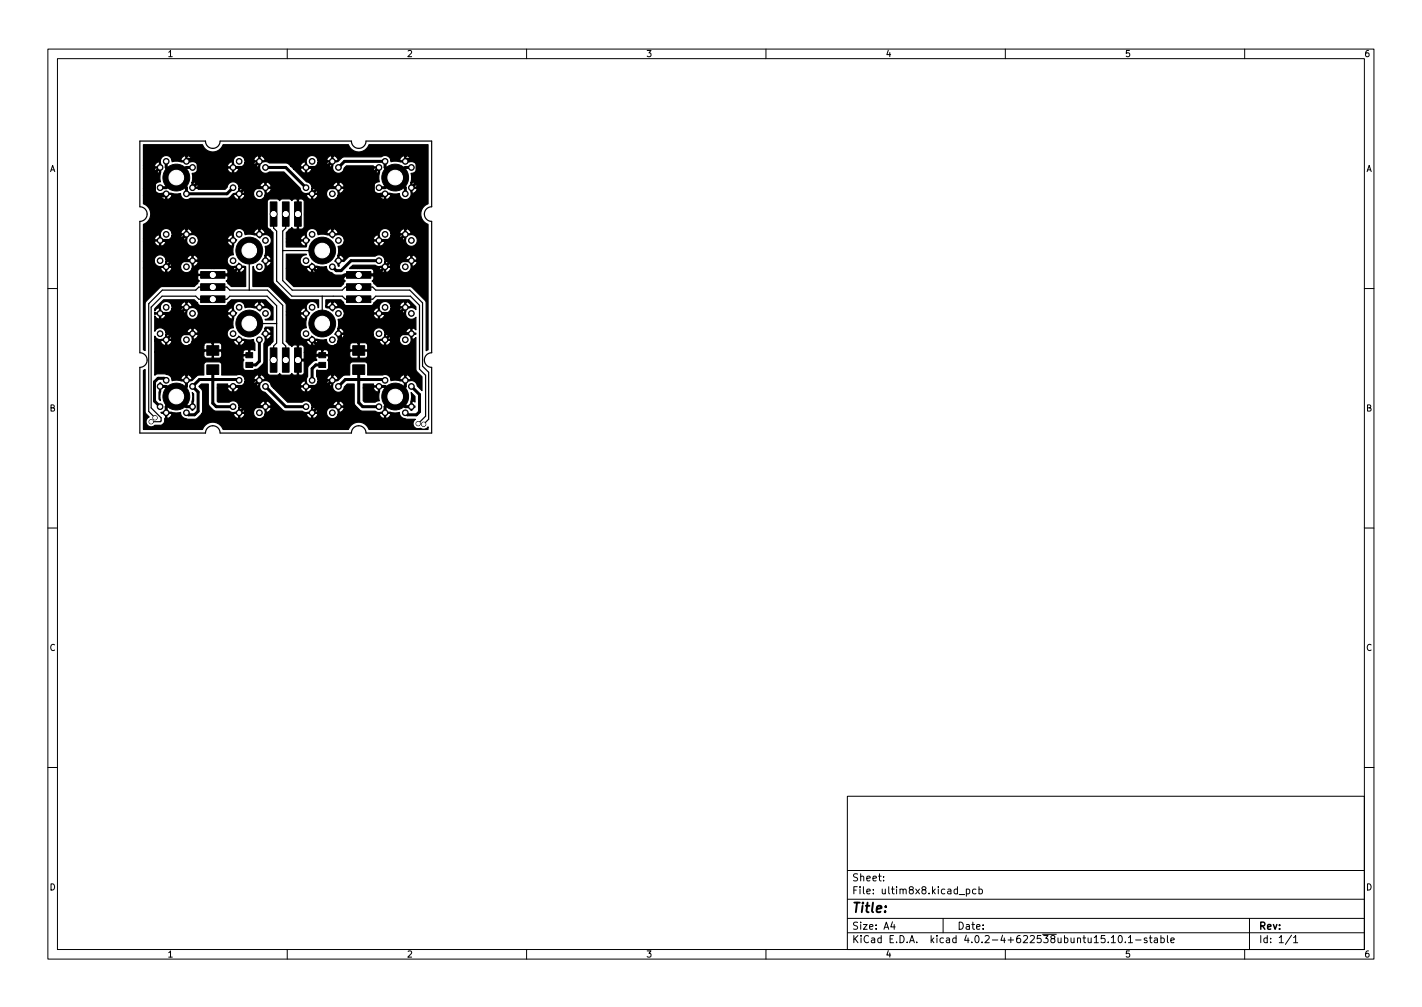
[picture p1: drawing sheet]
<svg xmlns="http://www.w3.org/2000/svg" width="297mm" height="210mm" viewBox="0 0 297 210" stroke-linecap="round" stroke-linejoin="round" font-family="sans-serif">
<defs><g id="words">
<text font-size="2.8" x="178" y="190.6">Title:</text>
<g font-size="2.1">
<text x="178" y="184">Sheet:</text>
<text x="178" y="186.7">File: ultim8x8.kicad_pcb</text>
<text x="178" y="196.9">KiCad E.D.A. kicad 4.0.2-4+622538ubuntu15.10.1-stable</text>
<text x="178" y="194.1">Size: A4</text>
<text x="200" y="194.1">Date:</text>
<text x="263" y="194.1">Rev:</text>
<text x="263" y="196.9">Id: 1/1</text>
</g>
<g font-size="1.8">
<text x="35" y="11.9">1</text>
<text x="85" y="11.9">2</text>
<text x="135" y="11.9">3</text>
<text x="185" y="11.9">4</text>
<text x="235" y="11.9">5</text>
<text x="285" y="11.9">6</text>
<text x="10.3" y="35.9">A</text>
<text x="285.3" y="35.9">A</text>
<text x="10.3" y="85.9">B</text>
<text x="285.3" y="85.9">B</text>
<text x="10.3" y="135.9">C</text>
<text x="285.3" y="135.9">C</text>
<text x="10.3" y="185.9">D</text>
<text x="285.3" y="185.9">D</text>
<text x="35" y="199.9">1</text>
<text x="85" y="199.9">2</text>
<text x="135" y="199.9">3</text>
<text x="185" y="199.9">4</text>
<text x="235" y="199.9">5</text>
<text x="285" y="199.9">6</text>
</g>
</g></defs>
<g fill="none" stroke="#000" stroke-width=".21">
<path d="M10 10.2h277v190.1h-277zM12 12.2h273v186.1h-273zM60 10.2v2M110 10.2v2M160 10.2v2M210 10.2v2M260 10.2v2M10 60.2h2M285 60.2h2M10 110.2h2M285 110.2h2M10 160.2h2"/>
<path d="M177 166.3h108v32h-108zM285 160.2h2M60 198.3v2M110 198.3v2M160 198.3v2M177 194.8h108M177 191.8h108M177 187.8h108M177 181.8h108M184.6 183.8v.1M184.6 183v.1M186.4 192.5l-.3 1h.9"/>
<path d="M186.8 193v1M197 191.8v3M200.4 186.8h1.1M201.9 185.7l.4-.1 .3 .3-.2 .7h-.5M201.9 185.6v1.5M203.9 185.7l-.5-.1-.3 .3 .2 .7h.6M204.5 185.7l.4-.1 .3 .3-.1 .7h-.6M204.5 185.1v1.5M210 198.3v2M232.1 195.8l.5-.5v1.5M232.1 196.8h.9M233.8 195.4l.1-.1a.8 .8 0 0 1 .6 .8 .8 .8 0 0 1-.6 .7 1 1 0 0 1-.1-1.4z"/>
<path d="M235.1 196.7v.1M235.7 195.8l.4-.5v1.5M235.7 196.8h.9M237.2 196.3h1.2M239.6 195.9l-.4-.1-.2 .2 .1 .3 .5 .1v.4h-.6M240.1 195.8h.5M240.3 195.3v1.3l.3 .2M241.1 195.9h.6l.1 .9M241.8 196.2l-.5 .1-.2 .2 .2 .3h.5M242.5 195.9l.4-.1 .3 .3-.1 .7h-.6M242.5 195.3v1.5M243.9 195.3v1.3l.2 .2"/>
<path d="M244.6 196.3l.7-.1-.1-.3-.4-.1-.2 .2v.8h.6M260 198.3v2M261 191.8v6.5M269.8 195.3l-1.3 1.9M270.2 195.8l.4-.5v1.5M270.2 196.8h.9"/>
</g>
<path d="M29.2 29.5h13.7a1.52 1.52 0 0 0 1.5 1.5 1.52 1.52 0 0 0 1.6-1.5h27.4a1.52 1.52 0 0 0 1.5 1.5 1.52 1.52 0 0 0 1.6-1.5h13.7v13.7a1.52 1.52 0 0 0-1.6 1.5 1.52 1.52 0 0 0 1.6 1.5v27.5a1.52 1.52 0 0 0-1.6 1.5 1.52 1.52 0 0 0 1.6 1.5v13.7h-13.7a1.52 1.52 0 0 0-1.6-1.5 1.52 1.52 0 0 0-1.5 1.5h-27.4a1.52 1.52 0 0 0-1.6-1.5 1.52 1.52 0 0 0-1.5 1.5h-13.7v-13.7a1.52 1.52 0 0 0 1.5-1.5 1.52 1.52 0 0 0-1.5-1.5v-27.5a1.52 1.52 0 0 0 1.5-1.5 1.52 1.52 0 0 0-1.5-1.5zM52.1 52.3v8.3M57.1 44.7v2.9l.7 .7v10.4l3.2 3.1h10.5l.6 .7h5.8l.6-.7h7.2l1.9 1.9v13.4l1.3 1.3v8.5l-1.5 1.5M59.1 52.3h8.2M59.7 44.7v2.9l-.6 .7v10.3l1.9 2h10.5l.6-.7h5.8l.6 .7h7.1l2.7 2.6v13.2l1.2 1.3v9.8l-1 1.1M62.2 44.7v3.8M52.1 67.6h5.7M57.1 75.2v-2.9l.7-.7v-7.8l-2-2h-7.8l-.6 .7h-5.9l-.6-.7h-7l-2.3 2.3v21.1l2.1 2v.7l-.2 .2h-1.9M59.7 75.2v-2.9l-.6-.7v-7.9l-3.2-3.1h-7.9l-.6-.7h-5.9l-.6 .7h-7l-2.8 2.8v22.5l1.3 1.3M67.3 61.8v5.8" fill="none" stroke="#000" stroke-width=".25"/>
<g fill="#000" stroke="#000" stroke-width=".21">
<path d="M41.9 56.7h5.1v1.4h-5.1zM56.5 42.2h1.3v5h-1.3zM59 42.2h1.4v5h-1.4zM61.5 42.2h1.4v5h-1.4zM72.4 56.7h5.1v1.4h-5.1zM72.4 59.2h5.1v1.4h-5.1zM43.2 76.2h2.5v2h-2.5zM43.2 72.2h2.5v2h-2.5zM41.9 61.8h5.1v1.4h-5.1zM41.9 59.2h5.1v1.4h-5.1zM51.4 73.6h1.4v1.1h-1.4zM51.4 75.7h1.4v1h-1.4z"/>
<path d="M56.5 72.6h1.3v5.1h-1.3zM59 72.6h1.4v5.1h-1.4zM61.5 72.6h1.4v5.1h-1.4zM66.6 73.6h1.4v1.1h-1.4zM66.6 75.7h1.4v1h-1.4zM72.4 61.8h5.1v1.4h-5.1zM73.7 76.2h2.5v2h-2.5zM73.7 72.2h2.5v2h-2.5z"/>
<circle cx="33.4" cy="35" r=".6"/>
<circle cx="33.4" cy="39.2" r=".6"/>
<circle cx="34.7" cy="33.7" r=".6"/>
<circle cx="36.8" cy="37.1" r="2.8"/>
<circle cx="38.9" cy="33.7" r=".6"/>
<circle cx="40.2" cy="35" r=".6"/>
<circle cx="40.2" cy="39.2" r=".6"/>
<circle cx="48.7" cy="35" r=".6"/>
<circle cx="48.7" cy="39.2" r=".6"/>
<circle cx="50" cy="33.7" r=".6"/>
<circle cx="54.2" cy="33.7" r=".6"/>
<circle cx="55.5" cy="35" r=".6"/>
<circle cx="55.5" cy="39.2" r=".6"/>
<circle cx="63.9" cy="35" r=".6"/>
<circle cx="63.9" cy="39.2" r=".6"/>
<circle cx="65.2" cy="33.7" r=".6"/>
<circle cx="69.4" cy="33.7" r=".6"/>
<circle cx="70.7" cy="35" r=".6"/>
<circle cx="70.7" cy="39.2" r=".6"/>
<circle cx="79.2" cy="35" r=".6"/>
<circle cx="79.2" cy="39.2" r=".6"/>
<circle cx="80.4" cy="33.7" r=".6"/>
<circle cx="82.5" cy="37.1" r="2.8"/>
<circle cx="84.7" cy="33.7" r=".6"/>
<circle cx="85.9" cy="35" r=".6"/>
<circle cx="85.9" cy="39.2" r=".6"/>
<circle cx="33.4" cy="50.2" r=".6"/>
<circle cx="33.4" cy="54.4" r=".6"/>
<circle cx="34.7" cy="48.9" r=".6"/>
<circle cx="34.7" cy="40.5" r=".6"/>
<circle cx="34.7" cy="55.7" r=".6"/>
<circle cx="38.9" cy="48.9" r=".6"/>
<circle cx="38.9" cy="40.5" r=".6"/>
<circle cx="38.9" cy="55.7" r=".6"/>
<circle cx="40.2" cy="50.2" r=".6"/>
<circle cx="40.2" cy="54.4" r=".6"/>
<circle cx="44.4" cy="59.9" r=".7"/>
<circle cx="44.4" cy="57.4" r=".7"/>
<circle cx="48.7" cy="50.2" r=".6"/>
<circle cx="48.7" cy="54.4" r=".6"/>
<circle cx="50" cy="48.9" r=".6"/>
<circle cx="50" cy="40.5" r=".6"/>
<circle cx="50" cy="55.7" r=".6"/>
<circle cx="52.1" cy="52.3" r="2.8"/>
<circle cx="54.2" cy="48.9" r=".6"/>
<circle cx="54.2" cy="40.5" r=".6"/>
<circle cx="54.2" cy="55.7" r=".6"/>
<circle cx="55.5" cy="50.2" r=".6"/>
<circle cx="55.5" cy="54.4" r=".6"/>
<circle cx="57.1" cy="44.7" r=".7"/>
<circle cx="59.7" cy="44.7" r=".7"/>
<circle cx="62.2" cy="44.7" r=".7"/>
<circle cx="63.9" cy="50.2" r=".6"/>
<circle cx="63.9" cy="54.4" r=".6"/>
<circle cx="65.2" cy="48.9" r=".6"/>
<circle cx="65.2" cy="40.5" r=".6"/>
<circle cx="65.2" cy="55.7" r=".6"/>
<circle cx="67.3" cy="52.3" r="2.8"/>
<circle cx="69.4" cy="48.9" r=".6"/>
<circle cx="69.4" cy="40.5" r=".6"/>
<circle cx="69.4" cy="55.7" r=".6"/>
<circle cx="70.7" cy="50.2" r=".6"/>
<circle cx="70.7" cy="54.4" r=".6"/>
<circle cx="74.9" cy="59.9" r=".7"/>
<circle cx="74.9" cy="57.4" r=".7"/>
<circle cx="79.2" cy="50.2" r=".6"/>
<circle cx="79.2" cy="54.4" r=".6"/>
<circle cx="80.4" cy="48.9" r=".6"/>
<circle cx="80.4" cy="40.5" r=".6"/>
<circle cx="80.4" cy="55.7" r=".6"/>
<circle cx="84.7" cy="48.9" r=".6"/>
<circle cx="84.7" cy="40.5" r=".6"/>
<circle cx="84.7" cy="55.7" r=".6"/>
<circle cx="85.9" cy="50.2" r=".6"/>
<circle cx="85.9" cy="54.4" r=".6"/>
<circle cx="33.4" cy="65.4" r=".6"/>
<circle cx="33.4" cy="69.7" r=".6"/>
<circle cx="34.7" cy="79.4" r=".6"/>
<circle cx="34.7" cy="64.2" r=".6"/>
<circle cx="34.7" cy="70.9" r=".6"/>
<circle cx="38.9" cy="79.4" r=".6"/>
<circle cx="38.9" cy="64.2" r=".6"/>
<circle cx="38.9" cy="70.9" r=".6"/>
<circle cx="40.2" cy="65.4" r=".6"/>
<circle cx="40.2" cy="69.7" r=".6"/>
<circle cx="44.4" cy="62.5" r=".7"/>
<circle cx="48.7" cy="65.4" r=".6"/>
<circle cx="48.7" cy="69.7" r=".6"/>
<circle cx="50" cy="79.4" r=".6"/>
<circle cx="50" cy="64.2" r=".6"/>
<circle cx="50" cy="70.9" r=".6"/>
<circle cx="52.1" cy="67.6" r="2.8"/>
<circle cx="54.2" cy="79.4" r=".6"/>
<circle cx="54.2" cy="64.2" r=".6"/>
<circle cx="54.2" cy="70.9" r=".6"/>
<circle cx="55.5" cy="65.4" r=".6"/>
<circle cx="55.5" cy="69.7" r=".6"/>
<circle cx="57.1" cy="75.2" r=".7"/>
<circle cx="59.7" cy="75.2" r=".7"/>
<circle cx="62.2" cy="75.2" r=".7"/>
<circle cx="63.9" cy="65.4" r=".6"/>
<circle cx="63.9" cy="69.7" r=".6"/>
<circle cx="65.2" cy="64.2" r=".6"/>
<circle cx="65.2" cy="79.4" r=".6"/>
<circle cx="65.2" cy="70.9" r=".6"/>
<circle cx="67.3" cy="67.6" r="2.8"/>
<circle cx="69.4" cy="79.4" r=".6"/>
<circle cx="69.4" cy="64.2" r=".6"/>
<circle cx="69.4" cy="70.9" r=".6"/>
<circle cx="70.7" cy="65.4" r=".6"/>
<circle cx="70.7" cy="69.7" r=".6"/>
<circle cx="74.9" cy="62.5" r=".7"/>
<circle cx="79.2" cy="65.4" r=".6"/>
<circle cx="79.2" cy="69.7" r=".6"/>
<circle cx="80.4" cy="79.4" r=".6"/>
<circle cx="80.4" cy="64.2" r=".6"/>
<circle cx="80.4" cy="70.9" r=".6"/>
<circle cx="84.7" cy="79.4" r=".6"/>
<circle cx="84.7" cy="64.2" r=".6"/>
<circle cx="84.7" cy="70.9" r=".6"/>
<circle cx="85.9" cy="65.4" r=".6"/>
<circle cx="85.9" cy="69.7" r=".6"/>
<circle cx="31.6" cy="88.1" r=".44"/>
<circle cx="32.4" cy="87.2" r=".44"/>
<circle cx="33.4" cy="80.7" r=".6"/>
<circle cx="33.4" cy="84.9" r=".6"/>
<circle cx="34.7" cy="86.2" r=".6"/>
<circle cx="36.8" cy="82.8" r="2.8"/>
<circle cx="38.9" cy="86.2" r=".6"/>
<circle cx="40.2" cy="80.7" r=".6"/>
<circle cx="40.2" cy="84.9" r=".6"/>
<circle cx="48.7" cy="80.7" r=".6"/>
<circle cx="48.7" cy="84.9" r=".6"/>
<circle cx="50" cy="86.2" r=".6"/>
<circle cx="54.2" cy="86.2" r=".6"/>
<circle cx="55.5" cy="80.7" r=".6"/>
<circle cx="55.5" cy="84.9" r=".6"/>
<circle cx="63.9" cy="80.7" r=".6"/>
<circle cx="63.9" cy="84.9" r=".6"/>
<circle cx="65.2" cy="86.2" r=".6"/>
<circle cx="69.4" cy="86.2" r=".6"/>
<circle cx="70.7" cy="80.7" r=".6"/>
<circle cx="70.7" cy="84.9" r=".6"/>
<circle cx="79.2" cy="80.7" r=".6"/>
<circle cx="79.2" cy="84.9" r=".6"/>
<circle cx="80.4" cy="86.2" r=".6"/>
<circle cx="82.5" cy="82.8" r="2.8"/>
<circle cx="84.7" cy="86.2" r=".6"/>
<circle cx="85.9" cy="80.7" r=".6"/>
<circle cx="85.9" cy="84.9" r=".6"/>
<circle cx="87.4" cy="88.4" r=".44"/>
<circle cx="88.5" cy="88.6" r=".44"/>
</g>
<g fill="none" stroke="#000" stroke-width=".63">
<path d="M33.4 35l-1.1 1.1v4l.7 .8h1.3l.4-.4M34.7 33.7v1.3l4.2 4.2v1.3h8.5l1.3-1.3M38.9 33.7l.5-.4h1.2l.8 .7v4l-1.2 1.2M40.2 35h-1.3l-4.2 4.2h-1.3M54.2 33.7l-1.3 1.3h-4.2M55.5 39.2h-4.3l-1.2 1.3M55.5 35h4.2l4.2 4.2M69.4 33.7l-1.2 1.3h-4.3M70.7 35l1.3-1.3h8.4v1.3l4.3 4.2v1.3M70.7 39.2h-4.2l-1.3 1.3M79.2 35l-1.2 1.1v4l.7 .8h1.3l.4-.4M84.7 33.7l.4-.4h1.3l.7 .7v4l-1.2 1.2"/>
<path d="M85.9 35h-1.2l-4.3 4.2h-1.2M38.9 48.9l-1.2 1.3h-4.3M40.2 54.4h-4.2l-1.3 1.3M50 55.7l-1.7 1.7h-3.9M79.2 54.4h-5.9l-2.1 2.1h-1l-.8-.8M84.7 48.9l-1.3 1.3h-4.2M85.9 54.4h-4.2l-3 3h-6.6l-.6 .6h-4l-2.3-2.3M34.7 79.4l-.4-.4h-1.3l-.7 .7v4l1.1 1.2M34.7 79.4h.1M38.9 64.2l-1.2 1.2h-4.3M38.9 79.4v1.3l-4.2 4.2v1.3M40.2 69.7h-4.2l-1.3 1.2"/>
<path d="M44.4 77.2v7l.8 .7h3.5M50 79.4l-.2-.2h-8.1l-1.5 1.5 1.2 1.2v4l-.8 .7h-1.2l-.5-.4M54.2 79.4l-1.3 1.3h-4.2M54.2 70.9v4.5l-.8 .8h-1.3M67.3 74.2h-2.1l-1.1 1h-1.9M67.3 76.2h-1.3l-.8 .8v2.4M69.4 79.4l-1.2 1.3h-4.3M70.6 69.6l.5 .5v1.9l-.6 .6h-3.6l-1.7-1.7M74.9 77.2v6.9l.9 .8h3.4M80.4 79.4l-.1-.2h-8.2l-1.4 1.5M84.7 64.2l-1.3 1.2h-4.2M84.7 79.4v1.3l-4.3 4.2v1.3"/>
<path d="M85.9 69.7h-4.2l-1.3 1.2M33.4 80.7h1.3l4.2 4.2h1.3M55.5 84.9h-4.3l-1.2 1.3M55.5 80.7l4.2 4.2h4.2M70.7 84.9h-4.2l-1.3 1.3M79.2 80.7h1.2l4.3 4.2h1.2M85.9 80.7l1.7 1.7v3.6l-.6 .6h-1.9l-.4-.4"/>
</g>
<path d="M30 30.2h12.3l.3 .6 .5 .5 .6 .3 .8 .1 1.3-.4 .5-.5 .3-.6h26.2l.3 .6 .5 .5 .5 .3 .8 .1 1.4-.4 .5-.5 .3-.6h12.3v12.4l-.6 .2-.5 .6-.3 .5-.1 .8 .4 1.3 .6 .6 .5 .2v26.2l-.4 .2v-10l-.2-.5-2.7-2.7-.3-.2h-7l-.7-.6-.4-.5 .4-.5v-.5l-.2-.2h-1.7v-.2h1.7l.2-.2v-.5l-.3-.5h-4.8l6.2-.1 .4 .6a.46 .46 0 0 0 .7 .2v-1h.3v1l.2 .1 .7-.6 .1-.3-.1-.2h-2.1l-.2 .2h-6.1l.2-.2h10.1a1.23 1.23 0 0 0 1.5 1.1 1.23 1.23 0 0 0 .9-1.6l.1-.7h.2v.9l.2 .1 .6-.4 .2-.5-.1-.1-1.3-.2-.6 .2a1.22 1.22 0 0 0-1.7 1.2h-10.1l.4-.4h4.7l.6 .3 1.1-.1 .1 .1 .2-.2-.1-.1 .1-.8h.2v1h.9l.1-.2a.92 .92 0 0 0-1.2-.8v-.5h4.3l.2 .2h.9v-.9h.3v.9h.9a.85 .85 0 0 0-.3-.8 .85 .85 0 0 0-.9-.1 .88 .88 0 0 0-1.1 .7h-4.4a1.23 1.23 0 0 0-1.9-.6h-5.3l-.4 .3-.9 .8-.9-.2-.2 .2 .2 1h-.3v-.3l.1-.7-.2-.2-.6 .2 .2-.3 .4 .1 .2-.2-.1-.8h.2v.9h1l.1-.2a.95 .95 0 0 0-1.3-.7l.1-.7-.1-1.3 .9-.2 .4-.7h6.1l.3 .6 .5 .3 .2-.1v-1h.3v1a.77 .77 0 0 0 .9-1h-2.1l-.1 .2h-6.1v-.6h6.1l.1 .2 1.1-.1 .2 .2 .6-.1a1.22 1.22 0 0 0 1.6-.9h1.9l.3 .7a.46 .46 0 0 0 .7 .1v-.9l.3 .1v.6a1.23 1.23 0 0 0 1 1.6 1.23 1.23 0 0 0 1.4-1.3 1.23 1.23 0 0 0-1.7-1l-.6-.2-.2 .2h-1.1l-.1 .1h-1.9v-.6h1.9l.1 .2h.9v-.9h.3v.9h.9a.85 .85 0 0 0-.3-.8 .85 .85 0 0 0-.9-.1 .88 .88 0 0 0-1 .7h-1.9a1.23 1.23 0 0 0-1.6-.8 1.23 1.23 0 0 0-.7 1.6v.5l-.3 .1v-.9a.88 .88 0 0 0-1 .8l-6.1-.1a1.22 1.22 0 0 0-1.6-.7l-.7-.2-.2 .2 .1 .6-.2-.2 .1-.4-.2-.2-.1 .2-1.4-.2-1.3 .1v-.4h1.8l.2 .2h.9v-.9h.2v.9h1l.1-.2a.96 .96 0 0 0-1.3-.7 .88 .88 0 0 0-1.1 .7h-1.8a1.23 1.23 0 0 0-1.6-.8 1.23 1.23 0 0 0-.8 1.6l-.1 .6 .2 .2 .6-.1-.2 .2-.4-.1-.2 .2 .1 .1v1.1h-4.2v-1.1h2.9l.4 .6a.46 .46 0 0 0 .7 .2v-1h-.9l-.2 .2h-2.9v-.6h2.9l.2 .2h.9v-1l-.2-.1-.6 .4-.3 .5h-2.9v-1.3l.6-.7 .6-.4 .5 .4h.4l.2-.2v-1.7h.3v1.7l.1 .2 .7-.1 .3-.4 .1-5.3-.4-.5-.7-.1-.1 .2v1.7h-.3v-1.7l-.2-.2-.6 .1-.3 .3-.6-.4h-1.5l-.5 .4-.6-.4h-1.4l-.4 .2-.2 .5v5a.73 .73 0 0 0 .7 .7l.5 .7v10.1l.2 .4 3.5 3.4 5.9 .1v1.6h-.2v-.1a1.23 1.23 0 0 0-1.5-1.1 1.23 1.23 0 0 0-.9 1.6l-.1 .7 .2 .1 .6-.1-.2 .3-.4-.1-.2 .1 .1 .1-.1 1.5 .1 1.2a1.23 1.23 0 0 0-1.3 1.5 1.23 1.23 0 0 0 1.7 .9l.6 .1 .2-.1-.1-.6 .2 .1-.1 .5 .2 .1 .1-.1 1.4 .2 1.3-.1a1.22 1.22 0 0 0 1.6 1.2h3.3v.8l.1 .2h1.6v-1.4h.3v1.4h1.5l.2-.2v-.9l-.2-.3-.4-.1h-1l-.1 .1-.5-.1h-1l-.4 .2-.1 .3h-3.3l.6-.4 .2-.4h8.6l.4 .6a.46 .46 0 0 0 .7 .1v-.9h.3v.9l.2 .1 .7-.5 .1-.3-.1-.2h-2.1l-.2 .2h-8.6v-.3h12.8l.1 .3a1.23 1.23 0 0 0 1.5 .8 1.23 1.23 0 0 0 .8-1.6l.1-.6-.2-.2-.7 .1a1.23 1.23 0 0 0-1.6 1.2h-12.8v-.5v-.7h.2v.9l.2 .2 .6-.4 .3-.5-.1-.2h-1.2h7.3l.1 .2a1.22 1.22 0 0 0 1.6 .8l.6 .1 .2-.1-.1-.2 .1-.7h.2v.9h.9a.83 .83 0 0 0-.3-.8 .83 .83 0 0 0-.8-.1v-.5h4.3l.2 .1h.9v-.9l-.2-.1-.4 .2-.5 .7-4.4-.1a1.23 1.23 0 0 0-1.4-.8 1.23 1.23 0 0 0-1 1.3l-7.4-.1-.6 .1 .2-.3 .4 .2 .2-.2-.1-.9h.2v.9h1l.1-.1a.95 .95 0 0 0-1.3-.8l.1-.6-.1-1.3 .9-.3 .4-.6h6.1l.3 .6 .5 .2 .2-.1v-.9h.3v.9a.77 .77 0 0 0 .9-.9h-2.1l-.1 .2h-6.1v-.7h6.1l.1 .2h1.1l.2 .1 .6-.1a1.22 1.22 0 0 0 1.6-.8h1.9l.3 .6a.46 .46 0 0 0 .7 .1v-.9h-.9l-.1 .2h-1.9v-.6h1.9l.1 .1h.9v-.9h.3v.9h.9a.85 .85 0 0 0-.3-.8 .85 .85 0 0 0-.9-.1 .88 .88 0 0 0-1 .8l-1.9-.1a1.23 1.23 0 0 0-1.6-.8 1.23 1.23 0 0 0-.7 1.6v.5l-.3 .2v-.9a.88 .88 0 0 0-1 .7h-6.1a1.22 1.22 0 0 0-1.6-.8l-.7-.1-.2 .2 .1 .6-.2-.2 .1-.4-.2-.2-.1 .1-1-.1v-.3l.3 .1h.9v-.9h.2v.9h1a.85 .85 0 0 0-.3-.8 .85 .85 0 0 0-.9-.1 .88 .88 0 0 0-1.1 .8h-.1v-1.3h3.1l.5 .5a.75 .75 0 0 0 .7 .7h5.2l.3-.2 .2-.4 .7-.6h6.6l1.5 1.5v.6l-.6-.4-1.4-.1-.2 .2 .1 .7a1.23 1.23 0 0 0 .5 1.4 1.23 1.23 0 0 0 1.6-.3v2.7l-.1-.2a.46 .46 0 0 0-.7-.1v.9h.8v.3h-.8v.9l.2 .2 .6-.4v6.7l1.2 1.5v2.9l-.9-1a1.22 1.22 0 0 0-1.7-1.1l-.6-.1-.2 .2 .1 .7-.3-.3 .1-.4-.1-.2-.9 .1-1-.1-.9 .1-.1-.4h1.9l.1 .2h.9v-1h.3v1h.9a.85 .85 0 0 0-.3-.9 .85 .85 0 0 0-.9-.1 .88 .88 0 0 0-1 .8h-1.9a1.23 1.23 0 0 0-1.7-.8h-3.1v-2.1l-.1-.4-.5-.2h-2.6l-.5 .4v2.3l-1.3 .1-1.2 1.1h-.9l-.1-.1-.2 .2 .1 .7a1.23 1.23 0 0 0 1 1.6 1.23 1.23 0 0 0 1.4-1.1l.6-.6h1.5v4.1l.3 .4 1.1 1.1 3 .1 .6 .2h1.1l.1 .1 .2-.2-.1-.8 .3 .4-.1 .4 .1 .2 .9-.1 1 .1 .9-.1v.2a1.57 1.57 0 0 0 1.4 1.2l2 .1a1.07 1.07 0 0 0-.4 1.4 1.07 1.07 0 0 0 1.4 .4 1.07 1.07 0 0 0 1.6-.3v.6h-12.3l-.3-.6-.6-.5-.5-.3-.8-.2-1.3 .5-.5 .5-.3 .6h-26.2l-.3-.6-.5-.5-.6-.3-.8-.2-1.3 .5-.5 .5-.3 .6h-12.3v-12.4l.3-.1v8.7l.1 .4 .7 .8a1.07 1.07 0 0 0-.4 1.6 1.07 1.07 0 0 0 1.6 .1h1.3l.6-.4 .2-.4v-.6l.2-.1v-1h.2v1l.2 .1 .8-.6 .1-.3-.1-.2-1.3-.1-.7 .1-.2-.2h.8l.1 .1 .2-.2-.1-.8 .2 .4-.1 .4 .2 .2 .9-.1 1 .1 .9-.1a1.59 1.59 0 0 0 1.5 1.4h1.8l1.1-1h6.7l.3 .6 .5 .3 .2-.1v-1h.3v1a.77 .77 0 0 0 .9-1h-2.1l-.1 .2h-6.7l.1-.2h10.8a1.23 1.23 0 0 0 1.1 1.1 1.23 1.23 0 0 0 1.3-.9h8.6l.4 .6a.46 .46 0 0 0 .7 .2v-1h.2v1l.2 .1 .8-.6 .1-.3-.1-.2h-2.2l-.1 .2h-8.6v-.2h12.8v.2a1.23 1.23 0 0 0 1.2 .9 1.23 1.23 0 0 0 1.2-.9h8.6l.4 .6a.46 .46 0 0 0 .7 .2v-1h.3v1l.2 .1 .7-.6 .1-.3-.1-.2h-2.1l-.2 .2h-8.6v-1.5h.2v1l.2 .1 .6-.4 .3-.5-.1-.2-1.3-.1-.6 .1a1.22 1.22 0 0 0-1.7 1.3h-12.8v-1.3h.2v1l.2 .1 .6-.4 .2-.5-.1-.2-1.2-.1-.7 .1a1.22 1.22 0 0 0-1.6 1.3h-10.8l.1-4.6-.8-1 .5-.5h1.5v4.2l.3 .5 1 .9 3.1 .1 .6 .2h1.2l.1 .1 .1-.2-.1-.1 .1-.8h.2v1h.9l.1-.2a.92 .92 0 0 0-1.2-.8v-.5h4.4l.1 .2h.9v-1h.3v1h.9a.85 .85 0 0 0-.3-.9 .85 .85 0 0 0-.9-.1 .88 .88 0 0 0-1 .8h-4.4a1.23 1.23 0 0 0-2-.6h-2.3l-.2-.2v-2.8h2.1l.4 .6 .5 .3 .2-.1v-1h.2v1a.77 .77 0 0 0 1-1l-4.4 .2v-.8h2.2v.4l.9 .1 .2-.2-.1-.3h.2l-.1 .3 .2 .2 .7-.1a1.22 1.22 0 0 0 1.5-.9h1.9l.4 .6a.46 .46 0 0 0 .7 .2v-.9l.2 .1v.6a1.22 1.22 0 0 0 1 1.6l4 3.9 3.8 .1 .7 .2h1.1l.1 .1 .2-.2-.1-.1v-.8h.2v1h1a.83 .83 0 0 0-.3-.9 .83 .83 0 0 0-.9-.1v-.5h4.4l.1 .2h1v-1h.2v1h1a.85 .85 0 0 0-.3-.9 .85 .85 0 0 0-.9-.1 .88 .88 0 0 0-1.1 .8h-4.4a1.23 1.23 0 0 0-2-.6h-3l-3-3h5.6l.4 .6a.46 .46 0 0 0 .7 .2v-1h.2v1l.2 .1 .8-.6 .1-.3-.1-.2h-2.1l-.2 .2h-5.6l-.5-.6h6.1l.2 .2h1.9a1.22 1.22 0 0 0 1.6-.9h1.8l.4 .6a.46 .46 0 0 0 .7 .2v-1h-.9l-.2 .2h-1.8v-.6h1.8l.2 .2h.9v-1h.2v1h1a.85 .85 0 0 0-.3-.9 .85 .85 0 0 0-.9-.1 .88 .88 0 0 0-1.1 .8h-1.8l-.3-.5v-1.2l.1-.2 1.8 .2 .4-.2 .2-.5v-1.1l-.2-.4 .2-.3v-.5l-.1-.1h-2.4l-.1 .5 .2 .4-.8 .2-1.1 1.2v2l-.3 .7v1.1l-.1 .1h-.1v-.9l-.2-.1-.6 .4-.3 .5-6.1-.1a1.22 1.22 0 0 0-1.6-.8l-.6-.1-.2 .2-1.1-.1-.1 .2h-1.9v-.6h1.9l.1 .2h1v-1h.2v1h1a.85 .85 0 0 0-.4-.9 .85 .85 0 0 0-.8-.1 .88 .88 0 0 0-1.1 .8h-1.9a1.23 1.23 0 0 0-1.7-.8h-3.1v-2.1l-.1-.4-.5-.2h-2.5l-.4 .1-.2 .3v2.3l-1.3 .1-1.2 1.1h-.9l-.1-.1-.1 .2v.7l-.2-.3 .1-.4-.1-.2-.9 .1-1.1-.1-.9 .1v-.4h1.9l.1 .2h.9v-1h.3v1h.9a.85 .85 0 0 0-.3-.9 .85 .85 0 0 0-.9-.1 .88 .88 0 0 0-1 .8h-1.9a2.2 2.2 0 0 0-1.6-1.1l-1.5 .1-.5 .2v-4.8h10.3v.7l.2 .5 .3 .1h1.1l.1-.2v-1.3h.3v1.3l.1 .2h1.1l.5-.3v-.9h4.4l.2 .4h1v-.8l-.1-.2h-.6l-.3 .2-.2 .4h-4.4l-.1-.3h-3.5l-.1 .2h-10.3v-2.2h1.2l.4 .6a.46 .46 0 0 0 .7 .1v-.9h.2v.9l.2 .1 .8-.5 .1-.3-.1-.2h-2.2l-.1 .2h-1.2v-.3h5.4a1.23 1.23 0 0 0 1.6 1.1h3.3v.8l.1 .2h1.6v-1.4h.3v1.4h1.6l.1-.2v-.9l-.2-.3-.3-.1h-1.1l-.1 .1-.4-.1h-1.1l-.4 .2-.1 .3h-3.3l.6-.4 .2-.4h8.7l.3 .6a.46 .46 0 0 0 .7 .1v-.9h.3v.9l.2 .1 .7-.5 .1-.3-.1-.2h-2.1l-.1 .2h-8.7v-1.5h.2v.9l.2 .2 .6-.4 .3-.5-.1-.2-1.3-.1-.6 .1a1.22 1.22 0 0 0-1.7 1.2h-5.4v-.8a1.21 1.21 0 0 0 1.6 .6l.6 .1 .2-.1-.1-.2 .1-.7h.1v.9h1a.83 .83 0 0 0-.3-.8 .83 .83 0 0 0-.8-.1l-.1-.5h4.4l.1 .1h1v-.9h.2v.9h1a.85 .85 0 0 0-.3-.8 .85 .85 0 0 0-.9-.1 .88 .88 0 0 0-1.1 .8l-4.4-.1a1.23 1.23 0 0 0-1.1-.9 1.23 1.23 0 0 0-1.2 .8v-3.2l.3 .4a.46 .46 0 0 0 .7 .1v-.9h.3v.9l.2 .1 .7-.5 .1-.3-.1-.2h-2.2v-.4l1.2 .1 .1 .1 .7-.1a1.22 1.22 0 0 0 1.6-.8h1.9l.3 .6a.46 .46 0 0 0 .7 .1v-.8l.3 .1v.5a1.23 1.23 0 0 0 .7 1.6 1.23 1.23 0 0 0 1.6-.8h6.1l.4 .6a.46 .46 0 0 0 .7 .1v-.9h-1l-.1 .2h-6.1v-.7h6.1l.1 .2h1v-.9l-.2-.1-.6 .3-.3 .5h-6.1a1.22 1.22 0 0 0-1.6-.8l-.7-.1-.1 .2-1.1-.1-.1 .2h-1.9v-.6h1.9l.1 .1h.9v-.9h.3v.9h.9a.85 .85 0 0 0-.3-.8 .85 .85 0 0 0-.9-.1 .88 .88 0 0 0-1 .8l-1.9-.1a1.23 1.23 0 0 0-1.6-.8 1.23 1.23 0 0 0-.7 1.6v.5l-.3 .2v-.9a.82 .82 0 0 0-1 .5v-.5l1.9-1.8h6.4l1.1 1.2h5.3a.73 .73 0 0 0 .7-.6l.6-.6h7.2l1.5 1.5v2.7h-1.6v-.1h.2a1.23 1.23 0 0 0 1.1-1.5 1.23 1.23 0 0 0-1.7-.9l-.6-.1-.2 .2 .1 .6-.2-.2 .1-.4-.2-.2-.1 .1-1.5-.2-1.2 .1-.1-.3h1.9l.1 .1h1v-.9h.2v.9h1l.1-.1a.96 .96 0 0 0-1.3-.8 .88 .88 0 0 0-1.1 .8l-1.9-.1a1.23 1.23 0 0 0-1.5-.8 1.23 1.23 0 0 0-.8 1.6l-.1 .7 .2 .1 .6-.1-.2 .3-.4-.1-.2 .1 .1 .1-.2 1.5 .2 1.2a1.23 1.23 0 0 0-1.3 1.5 1.23 1.23 0 0 0 1.6 .9l.7 .1 .1-.1-.1-.6 .3 .1-.1 .5 .1 .1 .2-.1 1.4 .2 1.3-.1 .2 .8v1.5l-.2-.2h-.6l-.2 .2v1.1h-1.3l-.2 .1 .3 .8-.3 .5v1.1l.2 .3 .5 .3 1.5-.1 1-.3 1.1-1.2 .1-4.1 .3-.6v-1.3h.2v.9l.2 .2 .6-.4 .2-.5-.1-.2-1.2-.1-.6 .1 .2-.3 .4 .2 .1-.2-.1-.9h.3v.9h.9l.1-.1a.95 .95 0 0 0-1.3-.8l.1-.3h1.6v3l-.6 .7-.4 .2-.2 .4v5.1l.2 .4 .3 .2h1.6l.5-.3 .4 .3h1.6l.6-.3 .3 .3h.6l.2-.1v-1.7h.3v1.7l.1 .1h.7l.4-.5v-4.2h2.4l.1 .4h1.1v-.8h.2v.8h1.1l.1-.1v-.4h4.5v.7l.2 .5 .3 .1h1l.2-.2v-1.3h.3v1.3l.1 .2h1.2l.3-.2 .1-.4v-.7l-.2-.2-8 .2-.4-.5-1 .2-.2-.2h-.5l-.3 .1-.2 .5h-2.4l-.1-1.1-.2-.3-.3-.2h-.5l-.1 .2v1.7h-.3v-1.7l-.2-.2h-.4l-.5 .4-.6-.4-.6-.7h4.2l.4 .6 .5 .2 .2-.1v-.9h.2v.9a.77 .77 0 0 0 1-.9h-2.2l-.1 .2h-4.2v-5.5h2.9l.4 .6a.46 .46 0 0 0 .7 .1v-.9h-.9l-.2 .2h-2.9v-.7h2.9l.2 .2h.9v-.9l-.2-.1-.6 .3-.3 .5h-2.9l-.1-1.8-3.4-3.3-.4-.2h-3.1v-4.1l.2-.1a1.23 1.23 0 0 0 1.4 1.3 1.23 1.23 0 0 0 .9-1.6l.1-.7h.2v.9l.2 .1 .6-.4 .2-.5-.1-.1-1.2-.2-.6 .2 .2-.3 .4 .1 .1-.2-.1-.8h.3v.9h.9l.1-.2a.95 .95 0 0 0-1.3-.7l.2-.7-.1-1.3h.2a1.23 1.23 0 0 0 1.1-1.5 1.23 1.23 0 0 0-1.7-.8l-.6-.2-.2 .2 .1 .6-.2-.2 .1-.4-.2-.2-.1 .2-1.5-.2-1.2 .1-.1-.4h1.9l.1 .2h1v-.9h.2v.9h1l.1-.2a.96 .96 0 0 0-1.3-.7 .88 .88 0 0 0-1.1 .7h-1.9a1.23 1.23 0 0 0-1.5-.8 1.23 1.23 0 0 0-.8 1.6l-.1 .6 .2 .2 .6-.1-.2 .2-.4-.1-.2 .2 .1 .1-.2 1.4 .2 1.3a1.23 1.23 0 0 0-1.3 1.4 1.23 1.23 0 0 0 1.6 1l.7 .1 .1-.2-.1-.6 .3 .2-.1 .4 .1 .2 .2-.1 1 .1v4.1h-3l-.7-.6-.4-.5 .4-.5v-.5l-.1-.2h-1.7v-.2h1.7l.1-.2-.1-.7-.3-.3h-5.4l-.4 .3-.1 .7 .1 .2h1.7v.2h-1.7l-.1 .2v.5l.4 .5-.4 .5-.7 .6h-6.7l-.5 .2-2.9 2.9-.2 .4v9.9l-.3-.2v-17h3.5l.4 .6 .5 .3 .2-.1v-1h.2v1a.77 .77 0 0 0 1-1h-2.2l-.1 .2h-3.5v-.2h7.7l.1 .2a1.23 1.23 0 0 0 1.2 .9 1.23 1.23 0 0 0 1.1-.9h8.7l.3 .6a.46 .46 0 0 0 .7 .2v-1h.3v1l.2 .1 .7-.6 .1-.3-.1-.2h-2.1l-.1 .2h-8.7v-1.4h.2v.9l.2 .1 .6-.4 .3-.5-.1-.1-1.3-.2-.6 .2a1.22 1.22 0 0 0-1.7 1.2h-7.7v-1.3h2.2l.1 .3a1.22 1.22 0 0 0 1.6 .8l.6 .1 .2-.2-.1-.1 .1-.8h.1v1h1a.83 .83 0 0 0-.3-.8 .83 .83 0 0 0-.8-.2l-.1-.5h4.4l.1 .2h1v-.9h.2v.9h1a.85 .85 0 0 0-.3-.8 .85 .85 0 0 0-.9-.1 .88 .88 0 0 0-1.1 .7h-4.4a1.23 1.23 0 0 0-1.4-.9 1.23 1.23 0 0 0-1 1.3h-2.2v-4h2.3l.3 .6a.46 .46 0 0 0 .7 .2v-1h.3v1l.2 .1 .7-.6 .1-.3-.1-.2-4.5 .2v-.6h2.3l.1 .2 1.1-.1 .1 .2 .7-.1a1.22 1.22 0 0 0 1.6-.9h1.9l.3 .7a.46 .46 0 0 0 .7 .1v-.9l.3 .1v.6a1.23 1.23 0 0 0 .7 1.6 1.23 1.23 0 0 0 1.6-.9h6.1l.4 .6a.46 .46 0 0 0 .7 .2v-1h-1l-.1 .2h-6.1v-.6h6.1l.1 .2h1v-1l-.2-.1-.6 .4-.3 .5-6.1-.1a1.22 1.22 0 0 0-1.6-.7l-.7-.2-.1 .2h-1.1l-.1 .1h-1.9v-.6h1.9l.1 .2h.9v-.9h.3v.9h.9a.85 .85 0 0 0-.3-.8 .85 .85 0 0 0-.9-.1 .88 .88 0 0 0-1 .7h-1.9a1.23 1.23 0 0 0-1.6-.8 1.23 1.23 0 0 0-.7 1.6v.5l-.3 .1v-.9a.88 .88 0 0 0-1 .8h-2.3v-3.1l.5-.3 .6-.5 .2-.5 .2-.8-.4-1.3-.6-.6-.5-.2v-1.8h3.5l.4 .6a.46 .46 0 0 0 .7 .1v-.9h.2v.9l.2 .2 .8-.6 .1-.3-.1-.2h-2.2l-.1 .2h-3.5v-1.5h2.2a1.22 1.22 0 0 0 1.7 1l.6 .1 .2-.1-.1-.2h.2l-.1 .2 .2 .1 .1-.1 1.4 .2 1.3-.1v.2a1.23 1.23 0 0 0 2 .8h7.7l.5-.1 .5-.5h.4l.3 .6a.46 .46 0 0 0 .7 .1v-.9h.3v.9l.2 .2 .7-.6 .1-.3-.1-.2h-2.1l-.1 .2h-.4l.2-.2h4.4a1.23 1.23 0 0 0 1.1 1.1 1.23 1.23 0 0 0 1.3-.9h8.6l.4 .6a.46 .46 0 0 0 .7 .1v-.9h.2v.9l.2 .2 .8-.6 .1-.3-.1-.2h-2.2l-.1 .2h-8.6v-.2h12.8v.2a1.23 1.23 0 0 0 1.2 .9 1.23 1.23 0 0 0 1.2-.9h8.6l.4 .6a.46 .46 0 0 0 .7 .1v-.9h.3v.9l.2 .2 .7-.6 .1-.3-.1-.2h-2.1l-.2 .2h-8.6v-1.5h.2v1l.2 .1 .6-.4 .3-.5-.1-.2-1.3-.1-.6 .1a1.22 1.22 0 0 0-1.7 1.3h-12.8v-1.3h.2v1l.2 .1 .6-.4 .2-.5-.1-.2-1.2-.1-.7 .1a1.22 1.22 0 0 0-1.6 1.3h-4.4l.5-.3 .7 .1 .1-.1-.1-.1 .1-.8h.2v.9h.9a.83 .83 0 0 0-.3-.8 .83 .83 0 0 0-.8-.1v-.5h4.4l.1 .2h.9v-1h.3v1h.9a.85 .85 0 0 0-.3-.9 .85 .85 0 0 0-.9-.1 .88 .88 0 0 0-1 .8l-4.4-.1a1.23 1.23 0 0 0-1.3-.8 1.23 1.23 0 0 0-1.1 1.1l-.5 .4h-5.6l-.1-.2-.9-.1-.2 .2 .1 .1h-.2l.1-.1-.2-.2-.1 .1v-.2l.1 .1 .2-.2-.1-.9h.2v1h1a.84 .84 0 0 0-.3-.9 .84 .84 0 0 0-.9-.1l.1-.6-.1-1.3 .9-.3 .4-.6h6.1l.4 .6 .5 .3 .2-.2v-.9h.2v.9a.77 .77 0 0 0 1-.9h-2.2l-.1 .2h-6.1v-.6h6.1l.1 .1h1.1l.2 .2 .6-.2a1.22 1.22 0 0 0 1.6-.8h1.9l.4 .6a.46 .46 0 0 0 .7 .2v-.9l.2 .1v.5a1.23 1.23 0 0 0 .4 1.5 1.23 1.23 0 0 0 1.5-.1h3.1l3.4 3.4a1.22 1.22 0 0 0 1.7 1l.6 .1 .2-.1-.1-.1v-.8h.2v.9h1a.83 .83 0 0 0-.3-.8 .83 .83 0 0 0-.9-.1v-.5h4.4l.1 .2h1v-1h.2v1h1a.85 .85 0 0 0-.3-.9 .85 .85 0 0 0-.9-.1 .88 .88 0 0 0-1.1 .8h-4.4l-.4-.7-.7-.2-2.7-2.7h1.4l.4 .6a.46 .46 0 0 0 .7 .1v-.9h.2v.9l.2 .2 .8-.6 .1-.3-.1-.2h-2.1l-.2 .2h-1.4l-.6-.6h2l.2 .1h1l.2 .2 .7-.1a1.22 1.22 0 0 0 1.6-.9h1.8l.4 .6a.46 .46 0 0 0 .7 .2v-.9l.2 .1v.5a1.23 1.23 0 0 0 .8 1.6 1.23 1.23 0 0 0 1.6-.8h6.1l.3 .6a.46 .46 0 0 0 .7 .1v-.9h-.9l-.1 .2h-6.1l.5-.7h5.6l.1 .2 .9 .2 .2-.2-.2-.2h.3l-.1 .2 .2 .2 .1-.2v.3l-.1-.1-.2 .2 .1 .1-.2 1.4 .1 1.3h-.1a1.23 1.23 0 0 0-1.1 1.5 1.23 1.23 0 0 0 1.6 .8l.6 .1 .2-.1-.1-.2h.3l-.1 .2 .1 .1 .1-.1 1.4 .2 1.3-.1v.2a1.23 1.23 0 0 0 1.5 1.1 1.23 1.23 0 0 0 .9-1.7l.1-.7h.2v1l.2 .1 .6-.4 .2-.5-.1-.2-1.3-.1-.1 .1v-.2l.1 .1 .2-.2-.1-.9h.3v1h.9l.1-.2a.95 .95 0 0 0-1.3-.8l.2-.6-.1-1.3h.1a1.23 1.23 0 0 0 1.1-1.5 1.23 1.23 0 0 0-1.6-.9l-.6-.1-.2 .2 .1 .1h-.3l.1-.1-.1-.2-.1 .1-1.5-.1-1.2 .1-.1-.4h1.9l.1 .2h.9v-1h.3v1h.9a.85 .85 0 0 0-.3-.9 .85 .85 0 0 0-.9-.1 .88 .88 0 0 0-1 .8l-1.9-.1a1.23 1.23 0 0 0-2-.5h-7.8l-.4 .1-.8 .8-.3 .1-.7-.1-.2 .2-1-.1-.2 .2h-1.8v-.6h1.8l.2 .2h.9v-1h.2v1h1l.1-.2a.96 .96 0 0 0-1.3-.8 .88 .88 0 0 0-1.1 .8l-1.8-.1a1.23 1.23 0 0 0-1.6-.8 1.23 1.23 0 0 0-.8 1.6v.6l-.2 .1v-.9a.88 .88 0 0 0-1.1 .8h-2l-.8-.7h-3.7l-.6-.3-2.5 .1-.1 .2h-1.9v-.6h1.9l.1 .2h1v-1h.2v1h1a.85 .85 0 0 0-.4-.9 .85 .85 0 0 0-.8-.1 .88 .88 0 0 0-1.1 .8l-1.9-.1a1.23 1.23 0 0 0-1.5-.8 1.23 1.23 0 0 0-.8 1.6v.6l-.2 .1v-.9a.88 .88 0 0 0-1.1 .8l-6.1-.1a1.22 1.22 0 0 0-1.6-.8l-.7-.1-.1 .2 .1 .1h-.3l.1-.1-.1-.2-.2 .1-1.4-.1-1.3 .1v-.4h1.9l.1 .2h.9v-1h.3v1h.9a.85 .85 0 0 0-.3-.9 .85 .85 0 0 0-.9-.1 .88 .88 0 0 0-1 .8l-1.9-.1a1.23 1.23 0 0 0-1.6-.8 1.23 1.23 0 0 0-.7 1.6l-.1 .7 .1 .2 .2-.2v.3l-.2-.1-.1 .2 .1 .1-.2 1.4 .1 1.3h-.2a1.23 1.23 0 0 0-1.1 1.3h-2.2v-4h2.3l.3 .6a.46 .46 0 0 0 .7 .1v-.9h-.9l-.1 .2h-2.3v-.6h2.3l.1 .1h.9v-.9l-.2-.1-.6 .4-.2 .5h-2.3zM44.3 57.4l.2-.1 .1 .1-.2 .1zM62.2 44.5l.2 .1-.2 .3-.1-.1zM59.8 53.1h4.2v.1a1.23 1.23 0 0 0-1.3 1.4 1.23 1.23 0 0 0 1.7 1l.6 .1 .2-.2-.1-.6 .2 .2-.1 .4 .2 .2 .1-.1 1.4 .1 1.3-.1a1.22 1.22 0 0 0 1.1 1.3l.7 .5h1.4l.5-.2 1.7 .1v.2h-1.7l-.1 .2v.5l.3 .5-.2 .2-.1 .4-.6 .5h-9.8l-1.6-1.5v-2.3h4.2l.4 .6a.46 .46 0 0 0 .7 .2v-1h.2v1a.77 .77 0 0 0 1-1h-2.2l-.1 .2h-4.2zM74.7 57.4l.3-.1 .1 .1-.2 .1zM62.2 75l.2 .1-.2 .3-.1-.2zM33.3 80l.3-.1-.1 .6 .1 .2 .8-.1-.3 .2-.5-.1-.1 .2 .1 .1-.2 1.8 .1 .8-.3-.3v-1.5l.2-.9-.2-.2 .2-.2zM36.6 82.8l.2-.2 .2 .2-.2 .2zM40.2 82l.2 .2v1.6l-.2 .9 .2 .3-.2 .1 .1 .1-.1 .5h-.1l.1-.6-.2-.2-.7 .1 .3-.2 .4 .1 .2-.2-.1-.1 .2-1.8zM75.9 80.2h2.1l.1 .4 .9 .1 .2-.2-.2-.3h.3l-.1 .3 .2 .2 .7-.1-.3 .2-.4-.1-.2 .2 .1 .8-.2 1.1 .1 .9-.8 .3h-2.2l-.3-.3v-2.7h2.1l.3 .6a.46 .46 0 0 0 .7 .2v-1h-.9l-.1 .2h-2.1zM82.4 82.8l.2-.2 .1 .2-.2 .2zM85.9 82l.8 .8v1.1l-.4-.2-.2 .1-.2 .9 .2 .2 .6-.1v.2l-.6-.1-.2 .2 .2 .6h-.3l.1-.6-.2-.2-.7 .1 .3-.2 .4 .1 .2-.2-.1-.1 .2-1.8z" fill="#000" stroke="#000" stroke-width=".25"/>
<g fill="#fff" stroke="#fff" stroke-width=".21">
<circle cx="31.6" cy="88.1" r=".32"/>
<circle cx="87.4" cy="88.4" r=".32"/>
<circle cx="32.4" cy="87.2" r=".32"/>
<circle cx="88.5" cy="88.6" r=".32"/>
<circle cx="84.7" cy="79.4" r=".32"/>
<circle cx="85.9" cy="80.7" r=".32"/>
<circle cx="69.4" cy="48.9" r=".32"/>
<circle cx="70.7" cy="50.2" r=".32"/>
<circle cx="85.9" cy="84.9" r=".32"/>
<circle cx="84.7" cy="86.2" r=".32"/>
<circle cx="80.4" cy="86.2" r=".32"/>
<circle cx="79.2" cy="84.9" r=".32"/>
<circle cx="70.7" cy="84.9" r=".32"/>
<circle cx="69.4" cy="86.2" r=".32"/>
<circle cx="65.2" cy="86.2" r=".32"/>
<circle cx="63.9" cy="84.9" r=".32"/>
<circle cx="55.5" cy="84.9" r=".32"/>
<circle cx="54.2" cy="86.2" r=".32"/>
<circle cx="50" cy="86.2" r=".32"/>
<circle cx="48.7" cy="84.9" r=".32"/>
<circle cx="40.2" cy="84.9" r=".32"/>
<circle cx="38.9" cy="86.2" r=".32"/>
<circle cx="34.7" cy="86.2" r=".32"/>
<circle cx="33.4" cy="84.9" r=".32"/>
<circle cx="33.4" cy="65.4" r=".32"/>
<circle cx="34.7" cy="64.2" r=".32"/>
<circle cx="33.4" cy="80.7" r=".32"/>
<circle cx="34.7" cy="79.4" r=".32"/>
<circle cx="34.7" cy="70.9" r=".32"/>
<circle cx="33.4" cy="69.7" r=".32"/>
<circle cx="34.7" cy="40.5" r=".32"/>
<circle cx="33.4" cy="39.2" r=".32"/>
<circle cx="33.4" cy="35" r=".32"/>
<circle cx="34.7" cy="33.7" r=".32"/>
<circle cx="38.9" cy="33.7" r=".32"/>
<circle cx="40.2" cy="35" r=".32"/>
<circle cx="40.2" cy="39.2" r=".32"/>
<circle cx="38.9" cy="40.5" r=".32"/>
<circle cx="38.9" cy="64.2" r=".32"/>
<circle cx="40.2" cy="65.4" r=".32"/>
<circle cx="40.2" cy="69.7" r=".32"/>
<circle cx="38.9" cy="70.9" r=".32"/>
<circle cx="38.9" cy="79.4" r=".32"/>
<circle cx="40.2" cy="80.7" r=".32"/>
<circle cx="48.7" cy="80.7" r=".32"/>
<circle cx="50" cy="79.4" r=".32"/>
<circle cx="48.7" cy="65.4" r=".32"/>
<circle cx="50" cy="64.2" r=".32"/>
<circle cx="50" cy="55.7" r=".32"/>
<circle cx="48.7" cy="54.4" r=".32"/>
<circle cx="48.7" cy="50.2" r=".32"/>
<circle cx="50" cy="48.9" r=".32"/>
<circle cx="48.7" cy="35" r=".32"/>
<circle cx="50" cy="33.7" r=".32"/>
<circle cx="54.2" cy="33.7" r=".32"/>
<circle cx="55.5" cy="35" r=".32"/>
<circle cx="55.5" cy="39.2" r=".32"/>
<circle cx="54.2" cy="40.5" r=".32"/>
<circle cx="54.2" cy="48.9" r=".32"/>
<circle cx="55.5" cy="50.2" r=".32"/>
<circle cx="55.5" cy="54.4" r=".32"/>
<circle cx="54.2" cy="55.7" r=".32"/>
<circle cx="54.2" cy="64.2" r=".32"/>
<circle cx="55.5" cy="65.4" r=".32"/>
<circle cx="55.5" cy="69.7" r=".32"/>
<circle cx="54.2" cy="70.9" r=".32"/>
<circle cx="54.2" cy="79.4" r=".32"/>
<circle cx="55.5" cy="80.7" r=".32"/>
<circle cx="63.9" cy="80.7" r=".32"/>
<circle cx="65.2" cy="79.4" r=".32"/>
<circle cx="65.2" cy="70.9" r=".32"/>
<circle cx="63.9" cy="69.7" r=".32"/>
<circle cx="63.9" cy="65.4" r=".32"/>
<circle cx="65.2" cy="64.2" r=".32"/>
<circle cx="65.2" cy="55.7" r=".32"/>
<circle cx="63.9" cy="54.4" r=".32"/>
<circle cx="65.2" cy="40.5" r=".32"/>
<circle cx="63.9" cy="39.2" r=".32"/>
<circle cx="63.9" cy="35" r=".32"/>
<circle cx="65.2" cy="33.7" r=".32"/>
<circle cx="69.4" cy="33.7" r=".32"/>
<circle cx="70.7" cy="35" r=".32"/>
<circle cx="70.7" cy="39.2" r=".32"/>
<circle cx="69.4" cy="40.5" r=".32"/>
<circle cx="70.7" cy="54.4" r=".32"/>
<circle cx="69.4" cy="55.7" r=".32"/>
<circle cx="69.4" cy="64.2" r=".32"/>
<circle cx="70.7" cy="65.4" r=".32"/>
<circle cx="70.7" cy="69.7" r=".32"/>
<circle cx="69.4" cy="70.9" r=".32"/>
<circle cx="69.4" cy="79.4" r=".32"/>
<circle cx="70.7" cy="80.7" r=".32"/>
<circle cx="79.2" cy="80.7" r=".32"/>
<circle cx="80.4" cy="79.4" r=".32"/>
<circle cx="80.4" cy="70.9" r=".32"/>
<circle cx="79.2" cy="69.7" r=".32"/>
<circle cx="79.2" cy="65.4" r=".32"/>
<circle cx="80.4" cy="64.2" r=".32"/>
<circle cx="80.4" cy="40.5" r=".32"/>
<circle cx="79.2" cy="39.2" r=".32"/>
<circle cx="79.2" cy="35" r=".32"/>
<circle cx="80.4" cy="33.7" r=".32"/>
<circle cx="84.7" cy="33.7" r=".32"/>
<circle cx="85.9" cy="35" r=".32"/>
<circle cx="85.9" cy="39.2" r=".32"/>
<circle cx="84.7" cy="40.5" r=".32"/>
<circle cx="84.7" cy="64.2" r=".32"/>
<circle cx="85.9" cy="65.4" r=".32"/>
<circle cx="85.9" cy="69.7" r=".32"/>
<circle cx="84.7" cy="70.9" r=".32"/>
<circle cx="34.7" cy="55.7" r=".32"/>
<circle cx="33.4" cy="54.4" r=".32"/>
<circle cx="33.4" cy="50.2" r=".32"/>
<circle cx="34.7" cy="48.9" r=".32"/>
<circle cx="38.9" cy="48.9" r=".32"/>
<circle cx="40.2" cy="50.2" r=".32"/>
<circle cx="40.2" cy="54.4" r=".32"/>
<circle cx="38.9" cy="55.7" r=".32"/>
<circle cx="50" cy="70.9" r=".32"/>
<circle cx="48.7" cy="69.7" r=".32"/>
<circle cx="63.9" cy="50.2" r=".32"/>
<circle cx="65.2" cy="48.9" r=".32"/>
<circle cx="80.4" cy="55.7" r=".32"/>
<circle cx="79.2" cy="54.4" r=".32"/>
<circle cx="79.2" cy="50.2" r=".32"/>
<circle cx="80.4" cy="48.9" r=".32"/>
<circle cx="84.7" cy="48.9" r=".32"/>
<circle cx="85.9" cy="50.2" r=".32"/>
<circle cx="85.9" cy="54.4" r=".32"/>
<circle cx="84.7" cy="55.7" r=".32"/>
<circle cx="50" cy="40.5" r=".32"/>
<circle cx="48.7" cy="39.2" r=".32"/>
<circle cx="82.5" cy="82.8" r="1.52"/>
<circle cx="82.5" cy="37.1" r="1.52"/>
<circle cx="67.3" cy="67.6" r="1.52"/>
<circle cx="52.1" cy="67.6" r="1.52"/>
<circle cx="36.8" cy="37.1" r="1.52"/>
<circle cx="36.8" cy="82.8" r="1.52"/>
<circle cx="52.1" cy="52.3" r="1.52"/>
<circle cx="67.3" cy="52.3" r="1.52"/>
<circle cx="74.9" cy="57.4" r=".51"/>
<circle cx="74.9" cy="59.9" r=".51"/>
<circle cx="74.9" cy="62.5" r=".51"/>
<circle cx="62.2" cy="75.2" r=".51"/>
<circle cx="59.7" cy="75.2" r=".51"/>
<circle cx="57.2" cy="75.2" r=".51"/>
<circle cx="57.2" cy="44.7" r=".51"/>
<circle cx="59.7" cy="44.7" r=".51"/>
<circle cx="62.2" cy="44.7" r=".51"/>
<circle cx="44.5" cy="62.5" r=".51"/>
<circle cx="44.5" cy="59.9" r=".51"/>
<circle cx="44.5" cy="57.4" r=".51"/>
</g>
<use href="#words"/>
</svg>
